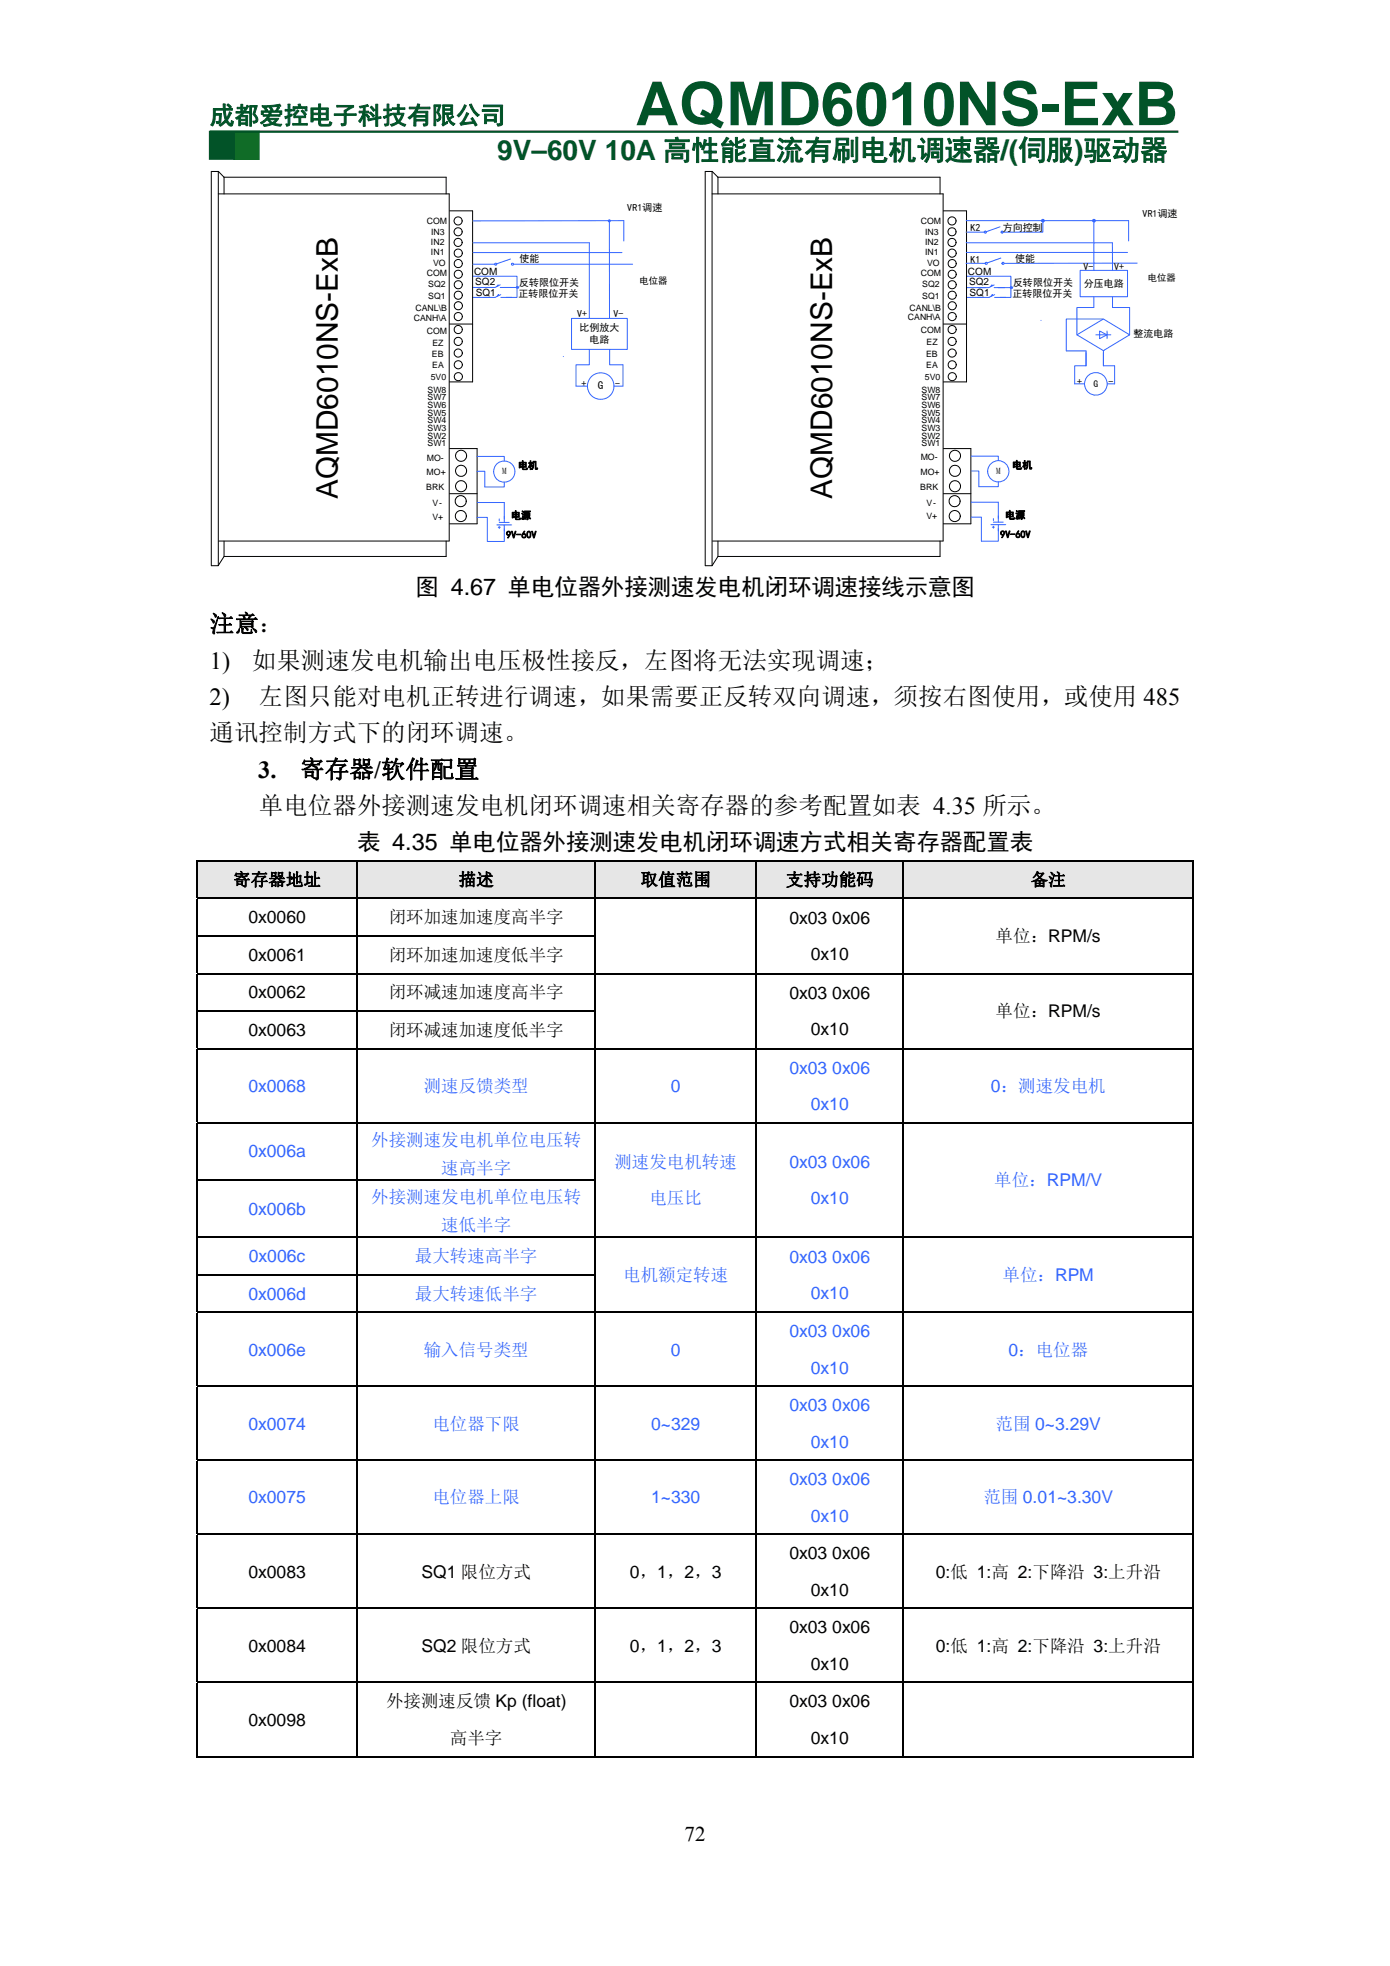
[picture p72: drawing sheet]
<svg xmlns="http://www.w3.org/2000/svg" width="210mm" height="297mm" viewBox="0 0 210 297" stroke-linecap="round" stroke-linejoin="round" font-family="sans-serif">
<defs><g id="words">
<text font-size="9.2" fill="#025328" x="96" y="18.9">AQMD6010NS-ExB</text>
<g font-size="4.5">
<text x="51.1" y="75.4" transform="rotate(-90 51.1 75.4)">AQMD6010NS-ExB</text>
<text x="125.7" y="75.4" transform="rotate(-90 125.7 75.4)">AQMD6010NS-ExB</text>
</g>
<text font-size="4.2" fill="#025328" x="75.1" y="24.2">9V–60V 10A 高性能直流有刷电机调速器/(伺服)驱动器</text>
<text font-size="3.7" fill="#025328" x="31.7" y="18.7">成都爱控电子科技有限公司</text>
<g font-size="3.7">
<text x="31.7" y="95.5">注意：</text>
<text x="31.7" y="101">1)</text>
<text x="38.1" y="101">如果测速发电机输出电压极性接反，左图将无法实现调速；</text>
<text x="31.7" y="106.5">2)</text>
<text x="39.1" y="106.5">左图只能对电机正转进行调速，如果需要正反转双向调速，须按右图使用，或使用 485</text>
<text x="31.7" y="112">通讯控制方式下的闭环调速。</text>
<text x="39" y="117.5">3.</text>
<text x="45.3" y="117.5">寄存器/软件配置</text>
<text x="39.1" y="123">单电位器外接测速发电机闭环调速相关寄存器的参考配置如表 4.35 所示。</text>
</g>
<g font-size="3.5">
<text x="62.8" y="90">图 4.67 单电位器外接测速发电机闭环调速接线示意图</text>
<text x="54" y="128.5">表 4.35 单电位器外接测速发电机闭环调速方式相关寄存器配置表</text>
</g>
<text font-size="3.2" x="103.4" y="278.1">72</text>
<g font-size="2.6">
<text x="35.2" y="133.8">寄存器地址</text>
<text x="69.3" y="133.8">描述</text>
<text x="96.8" y="133.8">取值范围</text>
<text x="118.7" y="133.8">支持功能码</text>
<text x="155.7" y="133.8">备注</text>
<text x="37.5" y="139.5">0x0060</text>
<text x="58.7" y="139.5">闭环加速加速度高半字</text>
<text x="119.3" y="139.6">0x03 0x06</text>
<text x="150.4" y="142.3">单位：RPM/s</text>
<text x="37.5" y="145.2">0x0061</text>
<text x="58.7" y="145.2">闭环加速加速度低半字</text>
<text x="122.5" y="145.1">0x10</text>
<text x="37.5" y="150.9">0x0062</text>
<text x="58.7" y="150.9">闭环减速加速度高半字</text>
<text x="119.3" y="150.9">0x03 0x06</text>
<text x="150.4" y="153.7">单位：RPM/s</text>
<text x="37.5" y="156.5">0x0063</text>
<text x="58.7" y="156.5">闭环减速加速度低半字</text>
<text x="122.5" y="156.4">0x10</text>
<text x="37.5" y="238.4">0x0083</text>
<text x="63.7" y="238.4">SQ1 限位方式</text>
<text x="95.2" y="238.4">0，1，2，3</text>
<text x="119.3" y="235.6">0x03 0x06</text>
<text x="141.4" y="238.4">0:低 1:高 2:下降沿 3:上升沿</text>
<text x="122.5" y="241.1">0x10</text>
<text x="37.5" y="249.5">0x0084</text>
<text x="63.7" y="249.5">SQ2 限位方式</text>
<text x="95.2" y="249.5">0，1，2，3</text>
<text x="119.3" y="246.8">0x03 0x06</text>
<text x="141.4" y="249.5">0:低 1:高 2:下降沿 3:上升沿</text>
<text x="58.3" y="258">外接测速反馈 Kp (float)</text>
<text x="119.3" y="258">0x03 0x06</text>
<text x="122.5" y="252.3">0x10</text>
<text x="37.5" y="260.7">0x0098</text>
<text x="68" y="263.5">高半字</text>
<text x="122.5" y="263.5">0x10</text>
</g>
<g font-size="2.6" fill="#3365ff">
<text x="37.5" y="165">0x0068</text>
<text x="64" y="165">测速反馈类型</text>
<text x="101.3" y="165">0</text>
<text x="119.3" y="162.2">0x03 0x06</text>
<text x="122.5" y="167.7">0x10</text>
<text x="149.7" y="165">0：测速发电机</text>
<text x="56.1" y="173.1">外接测速发电机单位电压转</text>
<text x="37.5" y="174.9">0x006a</text>
<text x="66.7" y="177.3">速高半字</text>
<text x="92.8" y="176.4">测速发电机转速</text>
<text x="119.3" y="176.4">0x03 0x06</text>
<text x="150.2" y="179.2">单位：RPM/V</text>
<text x="37.5" y="183.5">0x006b</text>
<text x="56.1" y="181.8">外接测速发电机单位电压转</text>
<text x="66.7" y="186">速低半字</text>
<text x="98.1" y="181.9">电压比</text>
<text x="122.5" y="181.9">0x10</text>
<text x="37.6" y="190.7">0x006c</text>
<text x="62.7" y="190.7">最大转速高半字</text>
<text x="119.3" y="190.8">0x03 0x06</text>
<text x="37.5" y="196.4">0x006d</text>
<text x="62.7" y="196.4">最大转速低半字</text>
<text x="94.1" y="193.5">电机额定转速</text>
<text x="122.5" y="196.3">0x10</text>
<text x="151.4" y="193.5">单位：RPM</text>
<text x="119.3" y="202.1">0x03 0x06</text>
<text x="37.5" y="204.8">0x006e</text>
<text x="64" y="204.8">输入信号类型</text>
<text x="101.3" y="204.8">0</text>
<text x="122.5" y="207.6">0x10</text>
<text x="152.3" y="204.8">0：电位器</text>
<text x="37.5" y="216">0x0074</text>
<text x="65.3" y="216">电位器下限</text>
<text x="98.4" y="216">0~329</text>
<text x="119.3" y="213.2">0x03 0x06</text>
<text x="150.4" y="216">范围 0~3.29V</text>
<text x="122.5" y="218.7">0x10</text>
<text x="37.5" y="227.2">0x0075</text>
<text x="65.3" y="227.2">电位器上限</text>
<text x="98.4" y="227.2">1~330</text>
<text x="119.3" y="224.4">0x03 0x06</text>
<text x="148.6" y="227.2">范围 0.01~3.30V</text>
<text x="122.5" y="229.9">0x10</text>
</g>
<text font-size="1.7" x="90.3" y="58.8">G</text>
<g font-size="1.5">
<text x="94.8" y="31.9">VR1调速</text>
<text x="146.6" y="35">K2</text>
<text x="151.5" y="34.8">方向控制</text>
<text x="172.6" y="32.8">VR1调速</text>
<text x="71.6" y="41.6">COM</text>
<text x="78.5" y="39.6">使能</text>
<text x="146.2" y="41.6">COM</text>
<text x="146.6" y="39.7">K1</text>
<text x="153.4" y="39.5">使能</text>
<text x="163.7" y="40.8">V-</text>
<text x="168.3" y="40.8">V+</text>
<text x="71.8" y="43.1">SQ2</text>
<text x="71.9" y="44.7">SQ1</text>
<text x="78.3" y="44.9">正转限位开关</text>
<text x="78.4" y="43.1">反转限位开关</text>
<text x="87.2" y="47.9">V+</text>
<text x="92.7" y="47.9">V-</text>
<text x="146.4" y="43.1">SQ2</text>
<text x="146.5" y="44.7">SQ1</text>
<text x="152.9" y="44.9">正转限位开关</text>
<text x="153" y="43.1">反转限位开关</text>
<text x="163.7" y="43.3">分压电路</text>
<text x="87.5" y="50">比例放大</text>
<text x="89" y="51.8">电路</text>
<text x="171.2" y="50.9">整流电路</text>
<text x="87.8" y="58.4">+</text>
<text x="92.9" y="58.4">-</text>
<text x="162.7" y="58.1">+</text>
<text x="167.5" y="58.2">-</text>
<text x="78.3" y="70.8">电机</text>
<text x="152.9" y="70.8">电机</text>
<text x="76.5" y="81.3">9V-60V</text>
<text x="77.2" y="78.4">电源</text>
<text x="151.1" y="81.3">9V-60V</text>
<text x="151.8" y="78.3">电源</text>
</g>
<g font-size="1.4">
<text x="96.6" y="42.9">电位器</text>
<text x="173.4" y="42.5">电位器</text>
<text x="165.2" y="58.4">G</text>
<text x="75.8" y="71.6">M</text>
<text x="150.5" y="71.6">M</text>
</g>
<g font-size="1.3">
<text x="64.5" y="33.9">COM</text>
<text x="65.1" y="35.5">IN3</text>
<text x="139.1" y="33.8">COM</text>
<text x="139.8" y="35.5">IN3</text>
<text x="64.5" y="41.7">COM</text>
<text x="65.1" y="37">IN2</text>
<text x="65.1" y="38.6">IN1</text>
<text x="65.4" y="40.2">VO</text>
<text x="139.1" y="41.7">COM</text>
<text x="139.7" y="37">IN2</text>
<text x="139.7" y="38.5">IN1</text>
<text x="140.1" y="40.2">VO</text>
<text x="62.8" y="46.9">CANL\B</text>
<text x="64.7" y="45.2">SQ1</text>
<text x="64.7" y="43.4">SQ2</text>
<text x="137.4" y="46.9">CANL\B</text>
<text x="139.3" y="45.1">SQ1</text>
<text x="139.3" y="43.3">SQ2</text>
<text x="62.5" y="48.5">CANH\A</text>
<text x="64.5" y="50.4">COM</text>
<text x="65.3" y="53.9">EB</text>
<text x="65.3" y="52.2">EZ</text>
<text x="137.2" y="48.4">CANH\A</text>
<text x="139.1" y="50.4">COM</text>
<text x="139.9" y="53.9">EB</text>
<text x="140" y="52.2">EZ</text>
<text x="64.6" y="59.4">SW8</text>
<text x="65.1" y="57.5">5V0</text>
<text x="65.3" y="55.6">EA</text>
<text x="139.2" y="59.3">SW8</text>
<text x="139.7" y="57.4">5V0</text>
<text x="139.9" y="55.6">EA</text>
<text x="64.6" y="60.5">SW7</text>
<text x="64.6" y="61.7">SW6</text>
<text x="64.6" y="62.8">SW5</text>
<text x="64.6" y="64">SW4</text>
<text x="64.6" y="65.2">SW3</text>
<text x="139.2" y="60.5">SW7</text>
<text x="139.2" y="61.7">SW6</text>
<text x="139.2" y="62.8">SW5</text>
<text x="139.2" y="63.9">SW4</text>
<text x="139.2" y="65.1">SW3</text>
<text x="64.4" y="71.8">MO+</text>
<text x="64.5" y="69.6">MO-</text>
<text x="64.6" y="66.3">SW2</text>
<text x="64.6" y="67.4">SW1</text>
<text x="139.1" y="71.7">MO+</text>
<text x="139.1" y="69.6">MO-</text>
<text x="139.2" y="66.3">SW2</text>
<text x="139.2" y="67.4">SW1</text>
<text x="64.4" y="74">BRK</text>
<text x="65.3" y="76.5">V-</text>
<text x="139" y="74">BRK</text>
<text x="140" y="76.4">V-</text>
<text x="65.3" y="78.5">V+</text>
<text x="140" y="78.5">V+</text>
</g>
</g></defs>
<path d="M35.4 19.9h3.7v4.1h-3.7z" fill="#008000"/>
<path d="M35.4 19.9h3.7v4.1h-3.7z" fill="none" stroke="#008000" stroke-width=".26"/>
<path d="M31.7 19.9h3.7v4.1h-3.7z" fill="#025328"/>
<path d="M31.7 19.9h3.7v4.1h-3.7z" fill="none" stroke="#025328" stroke-width=".26"/>
<path d="M31.7 19.9h146.3" fill="none" stroke="#025328" stroke-width=".35"/>
<path d="M75.3 43.2l-.1-.2-.2 .3M75.4 44.6l-.1-.1-.2 .3M75.6 43.4h1.6M75.6 43l-.8 .4h-1.6M75.6 44.5l-.8 .4h-1.7M75.6 44.9h1.7" fill="none" stroke="#3365ff" stroke-width=".15"/>
<circle cx="78.1" cy="43.4" r=".19" fill="#3365ff"/>
<path d="M71.4 43.4h2.9M71.4 41.7h6.7v1.7h-1.9M71.4 44.9h2.6M78.1 43.3v1.6h-1.6M149.9 43.2l-.1-.2-.2 .3M150 44.7l-.1-.2-.2 .3M150.2 43.5h1.6M150.2 43.1l-.8 .4h-1.6M150.3 44.9h1.7M150.3 44.5l-.9 .4h-1.7" fill="none" stroke="#3365ff" stroke-width=".15"/>
<circle cx="152.7" cy="43.5" r=".19" fill="#3365ff"/>
<g fill="none" stroke="#3365ff" stroke-width=".15">
<path d="M146 41.7h6.7v1.8h-1.9M146.1 43.5h2.8M146.1 44.9h2.5M152.7 43.3v1.6h-1.6M72 71.2h1.2v2.4h3v-.7M72 69h4.2v.6M72.1 78.2h1.5v3.6M72.1 75.9h4.1v3M75.1 79.3h2.2M75.3 79.7h.3M75.4 78.9h1.5M75.4 78.4v.3"/>
<path d="M75.4 79.5v.3M76.2 79.3v.9M76.2 79.9v1.9h-2.6M146.7 71.2h1.2v2.3h2.9v-.7M146.7 68.9h4.1v.7M146.7 78.1h1.6v3.7M146.7 75.9h4.1v3M149.7 79.3h2.2M149.9 79.7h.3M150.1 78.9h1.5M150.1 78.4v.3M150.1 79.5v.3"/>
<path d="M150.8 79.9v1.9h-2.5M150.8 79.3v.9"/>
<circle cx="76.2" cy="71.3" r="1.6"/>
<circle cx="150.8" cy="71.2" r="1.61"/>
</g>
<g fill="none" stroke="#000" stroke-width=".15">
<path d="M31.9 25.9v59.6M32 25.9h.9M33 25.9l.8 .9M33 25.9v59.5M33 29.3h34.9v52.4M33.8 26.8h33.6v2.5M33.8 26.8v2.5M67.9 31.9h3.5v25.8h-3.5M68.7 33l.3-.2h.4a.66 .66 0 0 1 .4 .7 .62 .62 0 0 1-.7 .5 .62 .62 0 0 1-.5-.7zM68.8 37.8a.61 .61 0 0 1 .7-.1 .61 .61 0 0 1 .3 .6l-.1 .4a.62 .62 0 0 1-.8 0 .62 .62 0 0 1-.2-.8zM106.5 25.9l.1 59.6h1M106.6 25.9h.9l.1 59.5"/>
<path d="M107.6 29.3h34.9v52.4M107.6 25.9l.9 .9M108.5 26.8h33.5v2.5M108.5 26.8v2.5M142.5 31.9h3.5v25.8h-3.5M143.4 39.4a.62 .62 0 0 1 .7-.1 .62 .62 0 0 1 .3 .6l-.1 .4a.61 .61 0 0 1-.8 .1 .61 .61 0 0 1-.3-.7zM143.5 32.9a.62 .62 0 0 1 .6 0 .62 .62 0 0 1 .3 .5l-.1 .4-.3 .2a.63 .63 0 0 1-.6-.2 .63 .63 0 0 1-.1-.7zM67.9 49h3.5M68.8 51.1a.61 .61 0 0 1 1 .3 .61 .61 0 0 1-.6 .8 .61 .61 0 0 1-.6-.8zM68.8 45.8a.63 .63 0 0 1 .7-.1 .63 .63 0 0 1 .4 .6 .62 .62 0 0 1-.9 .4 .62 .62 0 0 1-.2-.9zM142.5 49h3.5M143.3 49.4l.2-.1a.62 .62 0 0 1 .7 0 .62 .62 0 0 1 .2 .7 .62 .62 0 0 1-.8 .3 .62 .62 0 0 1-.3-.9z"/>
<path d="M143.4 44.2a.62 .62 0 0 1 .7-.1 .62 .62 0 0 1 .3 .6l-.1 .4-.3 .1h-.4a.65 .65 0 0 1-.3-.9zM143.4 54.7l.2-.2h.4l.3 .2a.62 .62 0 0 1 .1 .7 .62 .62 0 0 1-.6 .3h-.2a.56 .56 0 0 1-.4-.6zM67.9 67.8h4.2v11.3h-4.2M67.9 74.6h4.2M142.5 67.8h4.2v11.3h-4.2M142.5 74.6h4.2M31.9 85.5h1.1M33 81.7h34.9M33.8 81.8v2.3l-.8 1.4M67.4 81.7v2.4h-33.6M107.7 81.7h34.8M108.5 81.8v2.3l-.9 1.4"/>
<path d="M142 81.7v2.4h-33.5"/>
<circle cx="69.2" cy="35" r=".61"/>
<circle cx="69.2" cy="36.6" r=".6"/>
<circle cx="69.2" cy="39.8" r=".62"/>
<circle cx="143.8" cy="35" r=".61"/>
<circle cx="143.8" cy="36.6" r=".61"/>
<circle cx="143.8" cy="38.3" r=".61"/>
<circle cx="69.2" cy="53.3" r=".61"/>
<circle cx="69.2" cy="49.8" r=".61"/>
<circle cx="69.2" cy="47.8" r=".62"/>
<circle cx="69.2" cy="41.4" r=".62"/>
<circle cx="69.2" cy="55.1" r=".62"/>
<circle cx="69.2" cy="44.6" r=".62"/>
<circle cx="69.2" cy="56.9" r=".61"/>
<circle cx="69.2" cy="43" r=".61"/>
<circle cx="143.8" cy="47.8" r=".62"/>
<circle cx="143.8" cy="41.4" r=".61"/>
<circle cx="143.8" cy="51.6" r=".61"/>
<circle cx="143.8" cy="43" r=".61"/>
<circle cx="143.8" cy="53.3" r=".61"/>
<circle cx="143.8" cy="46.2" r=".61"/>
<circle cx="143.8" cy="56.9" r=".61"/>
<circle cx="69.6" cy="75.7" r=".83"/>
<circle cx="69.6" cy="78" r=".84"/>
<circle cx="69.6" cy="71.1" r=".84"/>
<circle cx="69.6" cy="73.5" r=".84"/>
<circle cx="69.7" cy="68.9" r=".83"/>
<circle cx="144.2" cy="75.7" r=".83"/>
<circle cx="144.2" cy="78" r=".84"/>
<circle cx="144.3" cy="71.1" r=".84"/>
<circle cx="144.3" cy="73.5" r=".83"/>
<circle cx="144.3" cy="68.9" r=".83"/>
</g>
<path d="M93.7 32.4h8.8v8.6h-8.8z" fill="#fff"/>
<path d="M71.4 36.7h17.6M71.4 38.2h22.6M71.4 39.9h3.5M77.4 39.9h18.2M92.1 33.4v14.7M94.2 33.3l-22.8 .1" fill="none" stroke="#3365ff" stroke-width=".15"/>
<path d="M91.9 33.2l.2-.1a.23 .23 0 0 1 .1 .4 .23 .23 0 0 1-.4-.1z" fill-rule="evenodd" fill="#3365ff"/>
<path d="M89 36.7v11.4" fill="none" stroke="#3365ff" stroke-width=".15"/>
<path d="M86.3 48.1h8.5v4.7h-8.5z" fill="#fff"/>
<g fill="none" stroke="#3365ff" stroke-width=".15">
<path d="M94.2 33.3v3.1M86.3 48.1h8.5v4.7h-8.5zM89 52.8v2.3h-2v3.2h1.8M92.1 52.8v2.3h2v3.2h-1.3"/>
<circle cx="90.8" cy="58.3" r="2.01"/>
</g>
<path d="M170.2 33h7.9v7.7h-7.9z" fill="#fff"/>
<path d="M145.9 39.8h3.1M145.9 33.3h24.6v3.1M145.9 36.7h22.1M146 38.1h24.3M171.8 39.8h-20.3" fill="none" stroke="#3365ff" stroke-width=".15"/>
<path d="M163.2 40.9h7.1v3.9h-7.1z" fill="#fff"/>
<g fill="none" stroke="#3365ff" stroke-width=".15">
<path d="M165.2 33.3v7.5M168 36.7l.1 4.1M162.7 50.6l4-2.4 3.9 2.4-3.9 2.4zM163.2 40.9h7.1v3.9h-7.1zM164.1 53.3v2h-1.8v2.7h1.5M165.2 44.8v1.7h-2.5v4.1M165.5 50.6h2.3M166.1 50l1.1 .6-1.1 .6zM166.6 48.2h-5.5v4.8h3v2.3M166.7 53.3v2h1.7v2.7h-1.1M166.7 53v2.3M167.2 50v1.2"/>
<path d="M168.1 44.9v1.6h2.5v4.1"/>
<circle cx="165.5" cy="58" r="1.71"/>
</g>
<circle cx="165.3" cy="33.3" r=".2" fill="#3365ff"/>
<circle cx="165.3" cy="33.3" r=".2" fill="none" stroke="#3365ff" stroke-width=".15"/>
<path d="M151.3 35v.2l.3-.1-.2-.2zM148.8 34.9l-.1 .2 .2 .1a.16 .16 0 0 0 .1-.2 .16 .16 0 0 0-.2-.1z" fill-rule="evenodd" fill="#fff"/>
<path d="M148.7 35l.1-.1a.16 .16 0 0 1 .2 .1 .16 .16 0 0 1-.1 .2h-.2zM151.1 34.3l-2.1 .7M151.3 35l.1-.1 .2 .2-.3 .1zM157.5 33.3v1.8h-6.1" fill="none" stroke="#3365ff" stroke-width=".15"/>
<circle cx="157.5" cy="33.3" r=".2" fill="#3365ff"/>
<g fill="none" stroke="#3365ff" stroke-width=".15">
<path d="M145.9 35.1h2.9"/>
<circle cx="157.5" cy="33.3" r=".2"/>
</g>
<path d="M151.4 39.8a.16 .16 0 0 0 .3 0 .16 .16 0 0 0-.3 0zM148.8 39.8a.16 .16 0 0 0 .3 0 .16 .16 0 0 0-.3 0z" fill-rule="evenodd" fill="#fff"/>
<g fill="none" stroke="#3365ff" stroke-width=".15">
<path d="M151.2 39l-2.1 .7"/>
<circle cx="149" cy="39.8" r=".16"/>
<circle cx="151.5" cy="39.8" r=".16"/>
</g>
<path d="M77.3 39.9a.16 .16 0 0 0 .3 0 .16 .16 0 0 0-.3 0zM74.8 39.8l-.1 .2 .2 .1 .1-.2z" fill-rule="evenodd" fill="#fff"/>
<g fill="none" stroke="#3365ff" stroke-width=".15">
<path d="M74.7 39.9l.3-.1v.2l-.2 .1zM77.1 39.1l-2.1 .8M85.1 53.9h.1M157.2 48.4h.1"/>
<circle cx="77.4" cy="39.9" r=".16"/>
</g>
<g fill="#e6e6e6">
<path d="M29.9 130.1h23.9v5.5h-23.9z"/>
<path d="M31.7 130.1h20.3v5.5h-20.3z"/>
<path d="M54 130.1h35.9v5.5h-35.9z"/>
<path d="M55.8 130.1h32.2v5.5h-32.2z"/>
<path d="M90 130.1h24.2v5.5h-24.2z"/>
<path d="M91.8 130.1h20.6v5.5h-20.6z"/>
<path d="M114.3 130.1h22.1v5.5h-22.1z"/>
<path d="M116.2 130.1h18.4v5.5h-18.4z"/>
<path d="M136.6 130.1h43.5v5.5h-43.5z"/>
<path d="M138.4 130.1h39.9v5.5h-39.9z"/>
</g>
<g fill="#000">
<path d="M29.7 130h.2v.1h-.2zM180.1 130h.2v.1h-.2zM114.2 141.3h.1v.2h-.1zM114.2 152.7h.1v.1h-.1zM136.4 141.3h.2v.2h-.2zM136.4 152.7h.2v.1h-.2zM180.1 141.3h.2v.2h-.2zM180.1 152.7h.2v.1h-.2zM114.2 178.2h.1v.2h-.1zM136.4 178.2h.2v.2h-.2zM180.1 178.2h.2v.2h-.2zM114.2 192.5h.1v.2h-.1z"/>
<path d="M136.4 192.5h.2v.2h-.2zM180.1 192.5h.2v.2h-.2zM180.1 265.3h.2v.2h-.2z"/>
</g>
<g fill="none" stroke="#000" stroke-width=".17">
<path d="M29.7 130h150.6M29.7 135.7h150.6M29.8 130.1v5.5M29.8 135.8v5.5M53.9 130.1v5.5M53.9 135.8v5.5M90 130.1v5.5M90 135.8v5.5M114.3 130.1v5.5M114.3 135.8v5.5M136.5 130.1v5.5M136.5 135.8v5.5"/>
<path d="M180.2 130.1v5.5M180.2 135.8v5.5M29.7 141.4h60.3M29.7 147.1h150.6M29.7 152.8h60.3M29.7 158.5h150.6M29.8 141.5v5.5M29.8 147.2v5.5M29.8 152.8v5.6M29.8 158.5v11M53.9 141.5v5.5M53.9 147.2v5.5"/>
<path d="M53.9 152.8v5.6M53.9 158.5v11M90 141.5v5.5M90 147.2v5.5M90 152.8v5.6M90 158.5v11M114.3 141.5v5.5M114.3 147.2v5.5M114.3 152.8v5.6M114.3 158.5v11M136.5 141.5v5.5M136.5 147.2v5.5"/>
<path d="M136.5 152.8v5.6M136.5 158.5v11M180.2 141.5v5.5M180.2 147.2v5.5M180.2 152.8v5.6M180.2 158.5v11M29.7 169.6h150.6M29.7 178.3h60.3M29.8 169.7v8.5M29.8 178.4v8.4M53.9 169.7v8.5M53.9 178.4v8.4"/>
<path d="M90 169.7v8.5M90 178.4v8.4M114.3 169.7v8.5M114.3 178.4v8.4M136.5 169.7v8.5M136.5 178.4v8.4M180.2 169.7v8.5M180.2 178.4v8.4M29.7 186.9h150.6M29.7 192.6h60.3M29.7 198.3h150.6M29.8 187v5.5"/>
<path d="M29.8 192.7v5.5M29.8 198.4v11M53.9 187v5.5M53.9 192.7v5.5M53.9 198.4v11M90 187v5.5M90 192.7v5.5M90 198.4v11M114.3 187v5.5M114.3 192.7v5.5M114.3 198.4v11M136.5 187v5.5"/>
<path d="M136.5 192.7v5.5M136.5 198.4v11M180.2 187v5.5M180.2 192.7v5.5M180.2 198.4v11M29.7 209.5h150.6M29.8 209.5v11.1M53.9 209.5v11.1M90 209.5v11.1M114.3 209.5v11.1M136.5 209.5v11.1M180.2 209.5v11.1"/>
<path d="M29.7 220.6h150.6M29.7 231.8h150.6M29.8 220.7v11M29.8 231.9v11M53.9 220.7v11M53.9 231.9v11M90 220.7v11M90 231.9v11M114.3 220.7v11M114.3 231.9v11M136.5 220.7v11M136.5 231.9v11"/>
<path d="M180.2 220.7v11M180.2 231.9v11M29.7 243h150.6M29.7 254.2h150.6M29.8 243.1v11M29.8 254.3v11.2M53.9 243.1v11M53.9 254.3v11.2M90 243.1v11M90 254.3v11.2M114.3 243.1v11M114.3 254.3v11.2"/>
<path d="M136.5 243.1v11M136.5 254.3v11.2M180.2 243.1v11M180.2 254.3v11.2M29.7 265.4h24.1M54 265.4h35.9M90 265.4h24.2M114.3 265.4h22.1M136.6 265.4h43.5"/>
</g>
<use href="#words"/>
</svg>
